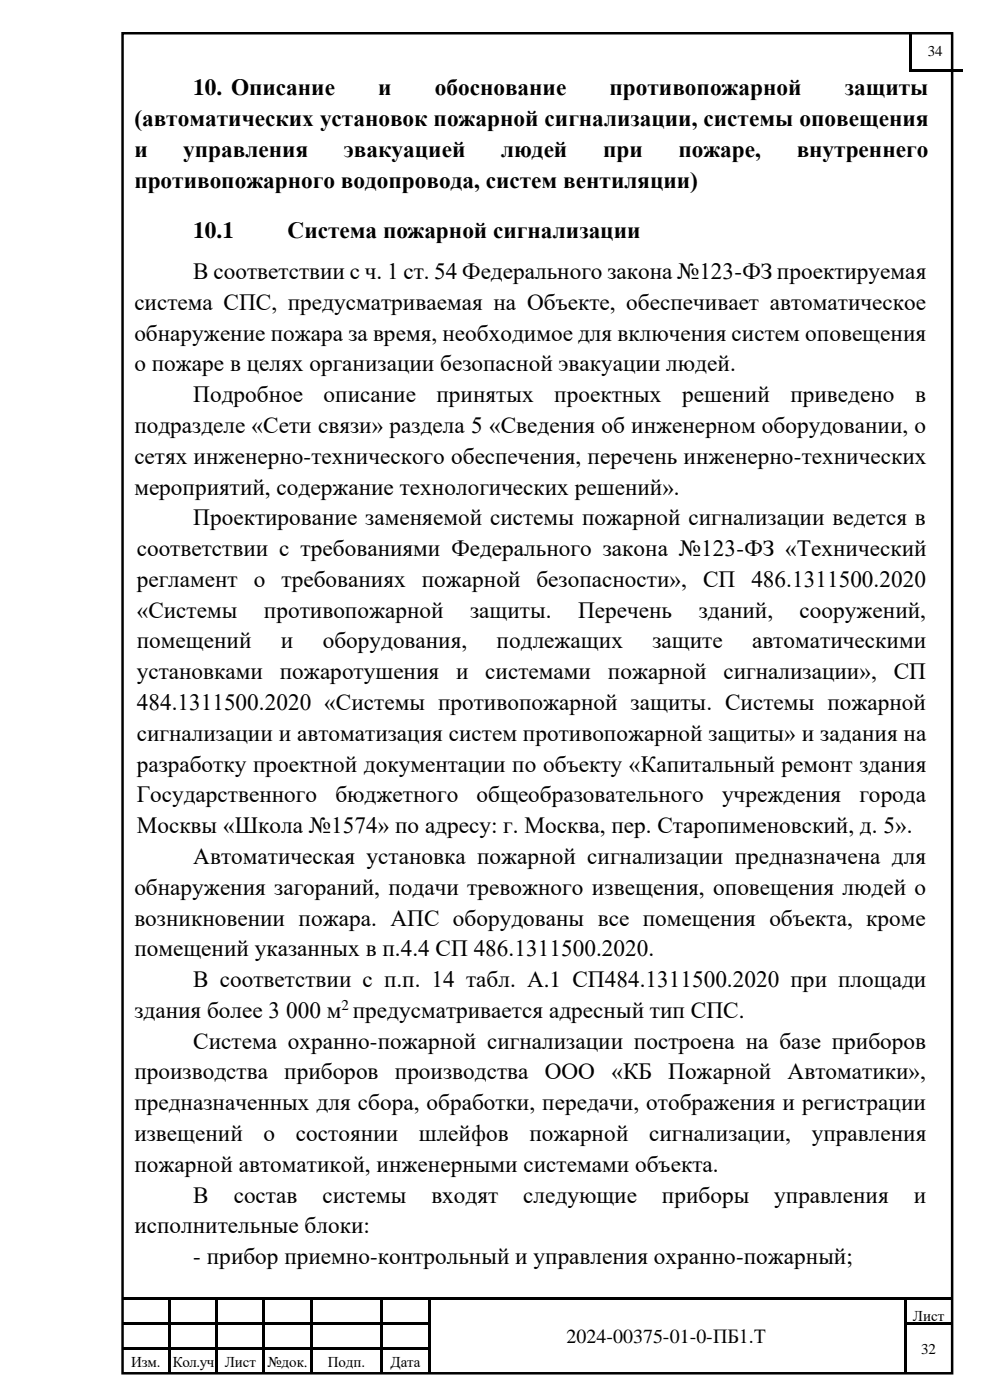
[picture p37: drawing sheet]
<svg xmlns="http://www.w3.org/2000/svg" width="210mm" height="297mm" viewBox="0 0 210 297" stroke-linecap="round" stroke-linejoin="round" font-family="sans-serif">
<defs><g id="words">
<g font-size="4.9">
<text x="41" y="20.2">10. Описание</text>
<text x="80.2" y="20.2">и</text>
<text x="92.2" y="20.2">обоснование</text>
<text x="129.3" y="20.2">противопожарной</text>
<text x="179.2" y="20.2">защиты</text>
<text x="28.5" y="26.7">(автоматических установок пожарной сигнализации, системы оповещения</text>
<text x="28.5" y="33.3">и</text>
<text x="38.9" y="33.3">управления</text>
<text x="73" y="33.3">эвакуацией</text>
<text x="106.3" y="33.3">людей</text>
<text x="127.9" y="33.3">при</text>
<text x="143.9" y="33.3">пожаре,</text>
<text x="169" y="33.3">внутреннего</text>
<text x="28.5" y="39.8">противопожарного водопровода, систем вентиляции)</text>
<text x="41" y="50.6">10.1</text>
<text x="61" y="50.6">Система пожарной сигнализации</text>
<text x="41" y="59.2">В соответствии с ч. 1 ст. 54 Федерального закона №123-ФЗ проектируемая</text>
<text x="28.5" y="65.7">система СПС, предусматриваемая на Объекте, обеспечивает автоматическое</text>
<text x="28.5" y="72.3">обнаружение пожара за время, необходимое для включения систем оповещения</text>
<text x="28.5" y="78.8">о пожаре в целях организации безопасной эвакуации людей.</text>
<text x="41" y="85.3">Подробное</text>
<text x="68.6" y="85.3">описание</text>
<text x="92.6" y="85.3">принятых</text>
<text x="117.6" y="85.3">проектных</text>
<text x="144.7" y="85.3">решений</text>
<text x="167.7" y="85.3">приведено</text>
<text x="194.1" y="85.3">в</text>
<text x="28.5" y="91.9">подразделе «Сети связи» раздела 5 «Сведения об инженерном оборудовании, о</text>
<text x="28.5" y="98.4">сетях инженерно-технического обеспечения, перечень инженерно-технических</text>
<text x="28.5" y="104.9">мероприятий, содержание технологических решений».</text>
<text x="41" y="111.4">Проектирование заменяемой системы пожарной сигнализации ведется в</text>
<text x="29" y="118">соответствии с требованиями Федерального закона №123-ФЗ «Технический</text>
<text x="29" y="124.5">регламент о требованиях пожарной безопасности», СП 486.1311500.2020</text>
<text x="29" y="131">«Системы</text>
<text x="56" y="131">противопожарной</text>
<text x="99.7" y="131">защиты.</text>
<text x="122.6" y="131">Перечень</text>
<text x="148.2" y="131">зданий,</text>
<text x="169.6" y="131">сооружений,</text>
<text x="29" y="137.6">помещений</text>
<text x="59.6" y="137.6">и</text>
<text x="68.5" y="137.6">оборудования,</text>
<text x="105.3" y="137.6">подлежащих</text>
<text x="138.4" y="137.6">защите</text>
<text x="159.5" y="137.6">автоматическими</text>
<text x="29" y="144.1">установками</text>
<text x="59.4" y="144.1">пожаротушения</text>
<text x="96.7" y="144.1">и</text>
<text x="103" y="144.1">системами</text>
<text x="129" y="144.1">пожарной</text>
<text x="153.5" y="144.1">сигнализации»,</text>
<text x="189.6" y="144.1">СП</text>
<text x="29" y="150.7">484.1311500.2020 «Системы противопожарной защиты. Системы пожарной</text>
<text x="29" y="157.2">сигнализации и автоматизация систем противопожарной защиты» и задания на</text>
<text x="29" y="163.7">разработку проектной документации по объекту «Капитальный ремонт здания</text>
<text x="29" y="170.2">Государственного</text>
<text x="71.1" y="170.2">бюджетного</text>
<text x="101.1" y="170.2">общеобразовательного</text>
<text x="153.2" y="170.2">учреждения</text>
<text x="182.3" y="170.2">города</text>
<text x="29" y="176.8">Москвы «Школа №1574» по адресу: г. Москва, пер. Старопименовский, д. 5».</text>
<text x="41" y="183.3">Автоматическая установка пожарной сигнализации предназначена для</text>
<text x="28.5" y="189.8">обнаружения загораний, подачи тревожного извещения, оповещения людей о</text>
<text x="28.5" y="196.4">возникновении пожара. АПС оборудованы все помещения объекта, кроме</text>
<text x="28.5" y="202.9">помещений указанных в п.4.4 СП 486.1311500.2020.</text>
<text x="41" y="209.4">В соответствии с п.п. 14 табл. А.1 СП484.1311500.2020 при площади</text>
<text x="28.5" y="216">здания более 3</text>
<text x="60.7" y="216">000 м предусматривается адресный тип СПС.</text>
<text x="41" y="222.5">Система охранно-пожарной сигнализации построена на базе приборов</text>
<text x="28.5" y="229">производства приборов</text>
<text x="83.8" y="229">производства ООО</text>
<text x="129.7" y="229">«КБ Пожарной Автоматики»,</text>
<text x="28.5" y="235.6">предназначенных для сбора, обработки, передачи, отображения и регистрации</text>
<text x="28.5" y="242.1">извещений</text>
<text x="55.9" y="242.1">о</text>
<text x="62.8" y="242.1">состоянии</text>
<text x="88.8" y="242.1">шлейфов</text>
<text x="112.3" y="242.1">пожарной</text>
<text x="137.7" y="242.1">сигнализации,</text>
<text x="172.2" y="242.1">управления</text>
<text x="28.5" y="248.6">пожарной автоматикой, инженерными системами объекта.</text>
<text x="41" y="255.2">В</text>
<text x="49.6" y="255.2">состав</text>
<text x="68.4" y="255.2">системы</text>
<text x="91.5" y="255.2">входят</text>
<text x="111" y="255.2">следующие</text>
<text x="140.4" y="255.2">приборы</text>
<text x="164.2" y="255.2">управления</text>
<text x="193.8" y="255.2">и</text>
<text x="28.5" y="261.7">исполнительные блоки:</text>
<text x="41" y="268.2">- прибор приемно-контрольный и управления охранно-пожарный;</text>
</g>
<text font-size="4.2" x="120.2" y="285">2024-00375-01-0-ПБ1.Т</text>
<g font-size="3.2">
<text x="196.8" y="12">34</text>
<text x="72.5" y="214.2">2</text>
<text x="193.7" y="280.2">Лист</text>
<text x="195.4" y="287.3">32</text>
<text x="27.8" y="290.1">Изм.</text>
<text x="36.7" y="290.1">Кол.уч</text>
<text x="47.7" y="290.1">Лист</text>
<text x="56.7" y="290.1">№док.</text>
<text x="69.5" y="290.1">Подп.</text>
<text x="82.8" y="290.1">Дата</text>
</g>
</g></defs>
<g fill="#000">
<path d="M193 7h.5v7.7h-.5z" fill-rule="evenodd"/>
<path d="M193 14.7h.5v.5h-.5z" fill-rule="evenodd"/>
<path d="M193 14.7h.5v.5h-.5z" fill-rule="evenodd"/>
<path d="M193.5 14.7h10.7v.5h-10.7z" fill-rule="evenodd"/>
<path d="M26 275.3h9.7v.5h-9.7z" fill-rule="evenodd"/>
<path d="M35.7 275.3h.6v.5h-.6z" fill-rule="evenodd"/>
<path d="M36.3 275.3h9.4v.5h-9.4z" fill-rule="evenodd"/>
<path d="M45.7 275.3h.6v.5h-.6z" fill-rule="evenodd"/>
<path d="M46.3 275.3h9.4v.5h-9.4z" fill-rule="evenodd"/>
<path d="M55.7 275.3h.6v.5h-.6z" fill-rule="evenodd"/>
<path d="M56.3 275.3h9.4v.5h-9.4z" fill-rule="evenodd"/>
<path d="M65.7 275.3h.6v.5h-.6z" fill-rule="evenodd"/>
<path d="M66.3 275.3h14.4v.5h-14.4z" fill-rule="evenodd"/>
<path d="M80.7 275.3h.6v.5h-.6z" fill-rule="evenodd"/>
<path d="M81.3 275.3h9.5v.5h-9.5z" fill-rule="evenodd"/>
<path d="M90.8 275.3h.5v.5h-.5z" fill-rule="evenodd"/>
<path d="M91.3 275.3h100.5v.5h-100.5z" fill-rule="evenodd"/>
<path d="M191.8 275.3h.5v.5h-.5z" fill-rule="evenodd"/>
<path d="M192.3 275.3h9.8v.5h-9.8z" fill-rule="evenodd"/>
<path d="M26 280.6h9.7v.5h-9.7z" fill-rule="evenodd"/>
<path d="M26 285.9h9.7v.5h-9.7z" fill-rule="evenodd"/>
<path d="M35.7 275.8h.6v4.8h-.6z" fill-rule="evenodd"/>
<path d="M35.7 280.6h.6v.5h-.6z" fill-rule="evenodd"/>
<path d="M35.7 281.1h.6v4.8h-.6z" fill-rule="evenodd"/>
<path d="M35.7 285.9h.6v.5h-.6z" fill-rule="evenodd"/>
<path d="M35.7 286.4h.6v4.7h-.6z" fill-rule="evenodd"/>
<path d="M36.3 280.6h9.4v.5h-9.4z" fill-rule="evenodd"/>
<path d="M36.3 285.9h9.4v.5h-9.4z" fill-rule="evenodd"/>
<path d="M45.7 275.8h.6v4.8h-.6z" fill-rule="evenodd"/>
<path d="M45.7 280.6h.6v.5h-.6z" fill-rule="evenodd"/>
<path d="M45.7 281.1h.6v4.8h-.6z" fill-rule="evenodd"/>
<path d="M45.7 285.9h.6v.5h-.6z" fill-rule="evenodd"/>
<path d="M45.7 286.4h.6v4.7h-.6z" fill-rule="evenodd"/>
<path d="M46.3 280.6h9.4v.5h-9.4z" fill-rule="evenodd"/>
<path d="M46.3 285.9h9.4v.5h-9.4z" fill-rule="evenodd"/>
<path d="M55.7 275.8h.6v4.8h-.6z" fill-rule="evenodd"/>
<path d="M55.7 280.6h.6v.5h-.6z" fill-rule="evenodd"/>
<path d="M55.7 281.1h.6v4.8h-.6z" fill-rule="evenodd"/>
<path d="M55.7 285.9h.6v.5h-.6z" fill-rule="evenodd"/>
<path d="M55.7 286.4h.6v4.7h-.6z" fill-rule="evenodd"/>
<path d="M56.3 280.6h9.4v.5h-9.4z" fill-rule="evenodd"/>
<path d="M56.3 285.9h9.4v.5h-9.4z" fill-rule="evenodd"/>
<path d="M65.7 275.8h.6v4.8h-.6z" fill-rule="evenodd"/>
<path d="M65.7 280.6h.6v.5h-.6z" fill-rule="evenodd"/>
<path d="M65.7 281.1h.6v4.8h-.6z" fill-rule="evenodd"/>
<path d="M65.7 285.9h.6v.5h-.6z" fill-rule="evenodd"/>
<path d="M65.7 286.4h.6v4.7h-.6z" fill-rule="evenodd"/>
<path d="M66.3 280.6h14.4v.5h-14.4z" fill-rule="evenodd"/>
<path d="M66.3 285.9h14.4v.5h-14.4z" fill-rule="evenodd"/>
<path d="M80.7 275.8h.6v4.8h-.6z" fill-rule="evenodd"/>
<path d="M80.7 280.6h.6v.5h-.6z" fill-rule="evenodd"/>
<path d="M80.7 281.1h.6v4.8h-.6z" fill-rule="evenodd"/>
<path d="M80.7 285.9h.6v.5h-.6z" fill-rule="evenodd"/>
<path d="M80.7 286.4h.6v4.7h-.6z" fill-rule="evenodd"/>
<path d="M81.3 280.6h9.5v.5h-9.5z" fill-rule="evenodd"/>
<path d="M81.3 285.9h9.5v.5h-9.5z" fill-rule="evenodd"/>
<path d="M90.8 275.8h.5v4.8h-.5z" fill-rule="evenodd"/>
<path d="M90.8 280.6h.5v.5h-.5z" fill-rule="evenodd"/>
<path d="M90.8 281.1h.5v4.8h-.5z" fill-rule="evenodd"/>
<path d="M90.8 285.9h.5v.5h-.5z" fill-rule="evenodd"/>
<path d="M90.8 286.4h.5v4.7h-.5z" fill-rule="evenodd"/>
<path d="M191.8 275.8h.5v4.8h-.5z" fill-rule="evenodd"/>
<path d="M191.8 280.6h.5v.5h-.5z" fill-rule="evenodd"/>
<path d="M191.8 281.1h.5v4.8h-.5z" fill-rule="evenodd"/>
<path d="M191.8 285.9h.5v.5h-.5z" fill-rule="evenodd"/>
<path d="M191.8 286.4h.5v4.7h-.5z" fill-rule="evenodd"/>
<path d="M192.3 280.6h9.8v.5h-9.8z" fill-rule="evenodd"/>
</g>
<path d="M26 7.1h176v284.2h-176z" fill="none" stroke="#000" stroke-width=".53"/>
<use href="#words"/>
</svg>
